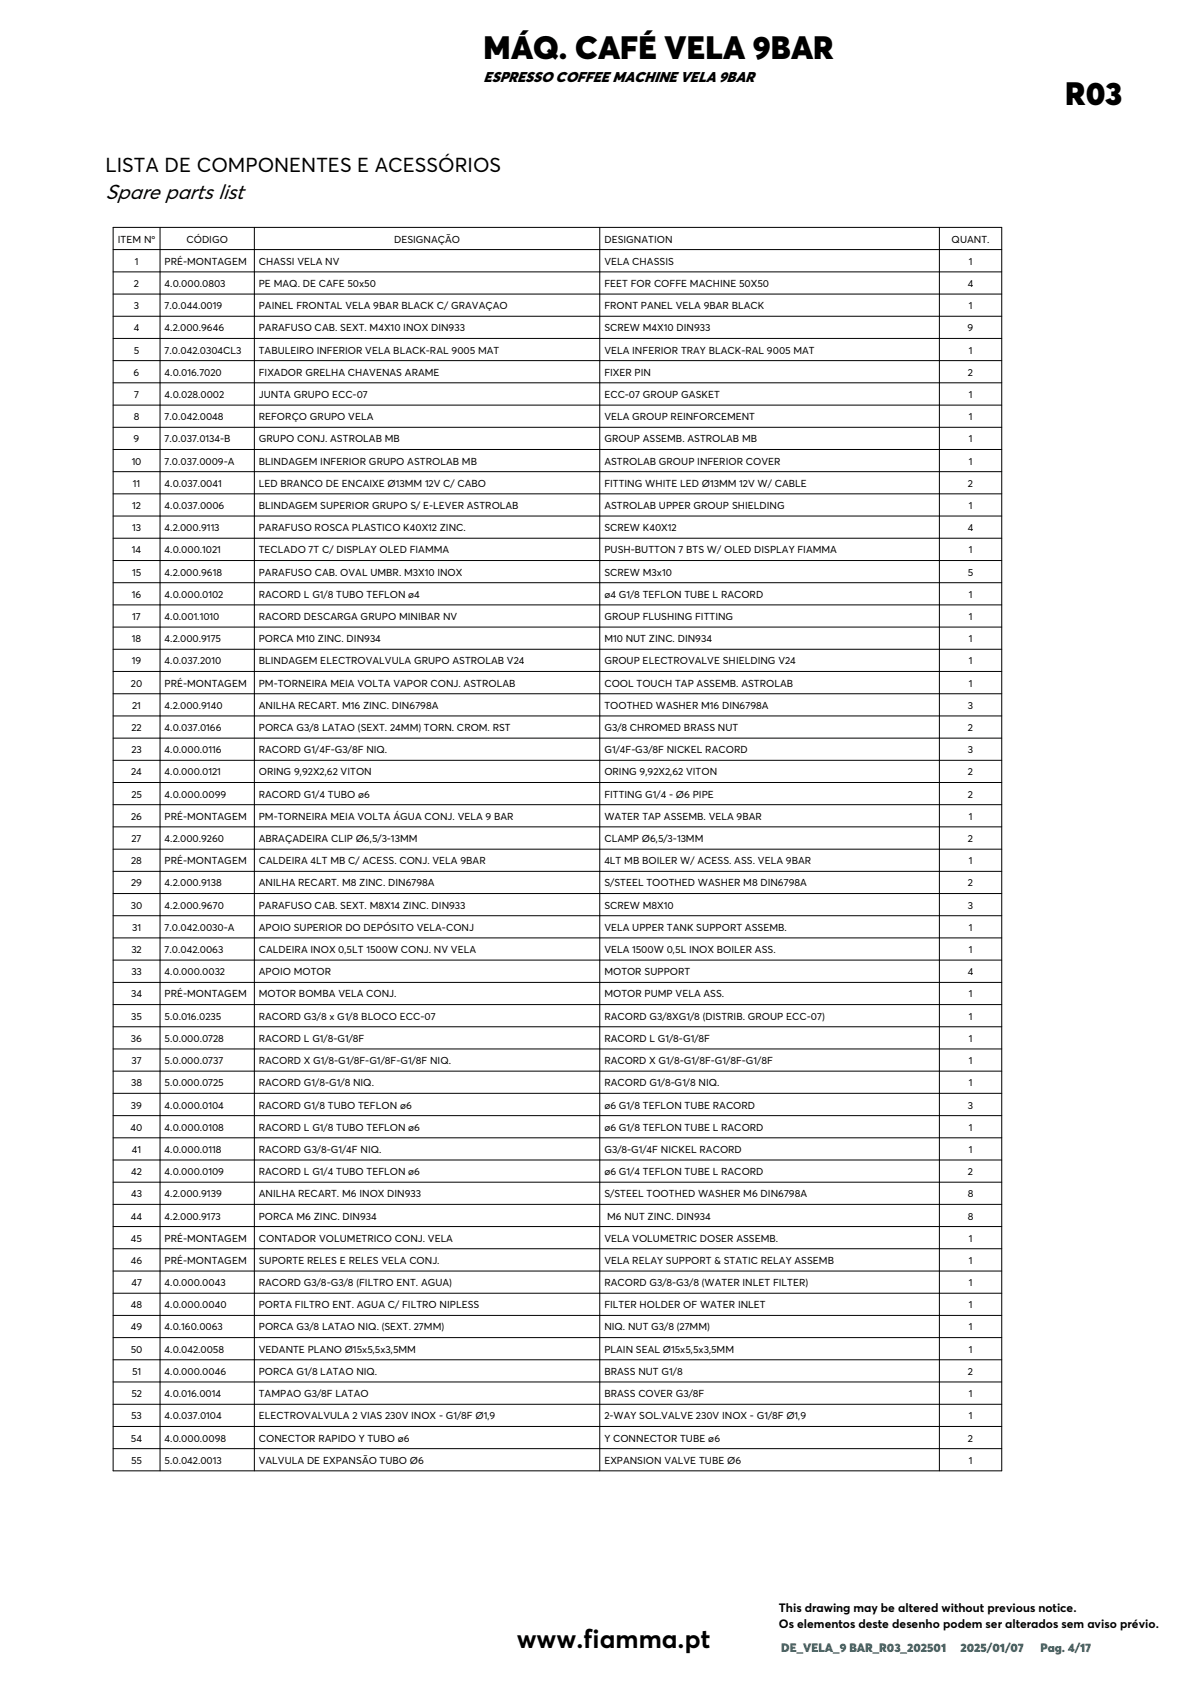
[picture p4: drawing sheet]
<svg xmlns="http://www.w3.org/2000/svg" width="420mm" height="594mm" viewBox="0 0 420 594" stroke-linecap="round" stroke-linejoin="round" font-family="sans-serif">
<defs><g id="words">
<g font-size="11.2">
<text x="169.7" y="20.9">MÁQ. CAFÉ VELA 9BAR</text>
<text x="373.9" y="36.8">R03</text>
</g>
<text font-size="9.1" x="181.4" y="578.7">www.fiamma.pt</text>
<text font-size="7.4" x="37" y="69.8">Spare parts list</text>
<text font-size="7" x="37" y="60.5">LISTA DE COMPONENTES E ACESSÓRIOS</text>
<text font-size="5.2" x="169.7" y="29">ESPRESSO COFFEE MACHINE VELA 9BAR</text>
<g font-size="4.2">
<text x="273.4" y="566">This drawing may be altered without previous notice.</text>
<text x="273.4" y="571.5">Os elementos deste desenho podem ser alterados sem aviso prévio.</text>
</g>
<g font-size="4.2" fill="#008080">
<text x="274.2" y="580.1">DE_VELA_9 BAR_R03_202501</text>
<text x="337.1" y="580.1">2025/01/07</text>
<text x="365.3" y="580.1">Pag. 4/17</text>
</g>
<g font-size="3.5">
<text x="41.4" y="85.2">ITEM Nº</text>
<text x="65.4" y="85.2">CÓDIGO</text>
<text x="138.3" y="85.2">DESIGNAÇÃO</text>
<text x="212.1" y="85.2">DESIGNATION</text>
<text x="334" y="85.2">QUANT.</text>
<text x="47.3" y="93">1</text>
<text x="57.8" y="93">PRÉ-MONTAGEM</text>
<text x="90.8" y="93">CHASSI VELA NV</text>
<text x="212.1" y="93">VELA CHASSIS</text>
<text x="340" y="93">1</text>
<text x="47" y="100.8">2</text>
<text x="57.8" y="100.8">4.0.000.0803</text>
<text x="90.8" y="100.8">PE MAQ. DE CAFE 50x50</text>
<text x="212.1" y="100.8">FEET FOR COFFE MACHINE 50X50</text>
<text x="339.7" y="100.8">4</text>
<text x="47" y="108.5">3</text>
<text x="57.8" y="108.5">7.0.044.0019</text>
<text x="90.8" y="108.5">PAINEL FRONTAL VELA 9BAR BLACK C/ GRAVAÇAO</text>
<text x="212.1" y="108.5">FRONT PANEL VELA 9BAR BLACK</text>
<text x="340" y="108.5">1</text>
<text x="46.9" y="116.3">4</text>
<text x="57.8" y="116.3">4.2.000.9646</text>
<text x="90.8" y="116.3">PARAFUSO CAB. SEXT. M4X10 INOX DIN933</text>
<text x="212.1" y="116.3">SCREW M4X10 DIN933</text>
<text x="339.6" y="116.3">9</text>
<text x="47" y="124.1">5</text>
<text x="57.8" y="124.1">7.0.042.0304CL3</text>
<text x="90.8" y="124.1">TABULEIRO INFERIOR VELA BLACK-RAL 9005 MAT</text>
<text x="212.1" y="124.1">VELA INFERIOR TRAY BLACK-RAL 9005 MAT</text>
<text x="340" y="124.1">1</text>
<text x="46.9" y="132">6</text>
<text x="57.8" y="132">4.0.016.7020</text>
<text x="90.8" y="132">FIXADOR GRELHA CHAVENAS ARAME</text>
<text x="212.1" y="132">FIXER PIN</text>
<text x="339.8" y="132">2</text>
<text x="47.1" y="139.7">7</text>
<text x="57.8" y="139.7">4.0.028.0002</text>
<text x="90.8" y="139.7">JUNTA GRUPO ECC-07</text>
<text x="212.1" y="139.7">ECC-07 GROUP GASKET</text>
<text x="340" y="139.7">1</text>
<text x="46.9" y="147.5">8</text>
<text x="57.8" y="147.5">7.0.042.0048</text>
<text x="90.8" y="147.5">REFORÇO GRUPO VELA</text>
<text x="212.1" y="147.5">VELA GROUP REINFORCEMENT</text>
<text x="340" y="147.5">1</text>
<text x="46.9" y="155.3">9</text>
<text x="57.8" y="155.3">7.0.037.0134-B</text>
<text x="90.8" y="155.3">GRUPO CONJ. ASTROLAB MB</text>
<text x="212.1" y="155.3">GROUP ASSEMB. ASTROLAB MB</text>
<text x="340" y="155.3">1</text>
<text x="46.2" y="163.1">10</text>
<text x="57.8" y="163.1">7.0.037.0009-A</text>
<text x="90.8" y="163.1">BLINDAGEM INFERIOR GRUPO ASTROLAB MB</text>
<text x="212.1" y="163.1">ASTROLAB GROUP INFERIOR COVER</text>
<text x="340" y="163.1">1</text>
<text x="46.7" y="170.9">11</text>
<text x="57.8" y="170.9">4.0.037.0041</text>
<text x="90.8" y="170.9">LED BRANCO DE ENCAIXE Ø13MM 12V C/ CABO</text>
<text x="212.1" y="170.9">FITTING WHITE LED Ø13MM 12V W/ CABLE</text>
<text x="339.8" y="170.9">2</text>
<text x="46.4" y="178.7">12</text>
<text x="57.8" y="178.7">4.0.037.0006</text>
<text x="90.8" y="178.7">BLINDAGEM SUPERIOR GRUPO S/ E-LEVER ASTROLAB</text>
<text x="212.1" y="178.7">ASTROLAB UPPER GROUP SHIELDING</text>
<text x="340" y="178.7">1</text>
<text x="46.4" y="186.5">13</text>
<text x="57.8" y="186.5">4.2.000.9113</text>
<text x="90.8" y="186.5">PARAFUSO ROSCA PLASTICO K40X12 ZINC.</text>
<text x="212.1" y="186.5">SCREW K40X12</text>
<text x="339.7" y="186.5">4</text>
<text x="46.3" y="194.3">14</text>
<text x="57.8" y="194.3">4.0.000.1021</text>
<text x="90.8" y="194.3">TECLADO 7T C/ DISPLAY OLED FIAMMA</text>
<text x="212.1" y="194.3">PUSH-BUTTON 7 BTS W/ OLED DISPLAY FIAMMA</text>
<text x="340" y="194.3">1</text>
<text x="46.4" y="202.1">15</text>
<text x="57.8" y="202.1">4.2.000.9618</text>
<text x="90.8" y="202.1">PARAFUSO CAB. OVAL UMBR. M3X10 INOX</text>
<text x="212.1" y="202.1">SCREW M3x10</text>
<text x="339.7" y="202.1">5</text>
<text x="46.3" y="209.9">16</text>
<text x="57.8" y="209.9">4.0.000.0102</text>
<text x="90.8" y="209.9">RACORD L G1/8 TUBO TEFLON ø4</text>
<text x="212.1" y="209.9">ø4 G1/8 TEFLON TUBE L RACORD</text>
<text x="340" y="209.9">1</text>
<text x="46.4" y="217.7">17</text>
<text x="57.8" y="217.7">4.0.001.1010</text>
<text x="90.8" y="217.7">RACORD DESCARGA GRUPO MINIBAR NV</text>
<text x="212.1" y="217.7">GROUP FLUSHING FITTING</text>
<text x="340" y="217.7">1</text>
<text x="46.3" y="225.5">18</text>
<text x="57.8" y="225.5">4.2.000.9175</text>
<text x="90.8" y="225.5">PORCA M10 ZINC. DIN934</text>
<text x="212.1" y="225.5">M10 NUT ZINC. DIN934</text>
<text x="340" y="225.5">1</text>
<text x="46.3" y="233.3">19</text>
<text x="57.8" y="233.3">4.0.037.2010</text>
<text x="90.8" y="233.3">BLINDAGEM ELECTROVALVULA GRUPO ASTROLAB V24</text>
<text x="212.1" y="233.3">GROUP ELECTROVALVE SHIELDING V24</text>
<text x="340" y="233.3">1</text>
<text x="46" y="241.1">20</text>
<text x="57.8" y="241.1">PRÉ-MONTAGEM</text>
<text x="90.8" y="241.1">PM-TORNEIRA MEIA VOLTA VAPOR CONJ. ASTROLAB</text>
<text x="212.1" y="241.1">COOL TOUCH TAP ASSEMB. ASTROLAB</text>
<text x="340" y="241.1">1</text>
<text x="46.4" y="248.9">21</text>
<text x="57.8" y="248.9">4.2.000.9140</text>
<text x="90.8" y="248.9">ANILHA RECART. M16 ZINC. DIN6798A</text>
<text x="212.1" y="248.9">TOOTHED WASHER M16 DIN6798A</text>
<text x="339.8" y="248.9">3</text>
<text x="46.1" y="256.7">22</text>
<text x="57.8" y="256.7">4.0.037.0166</text>
<text x="90.8" y="256.7">PORCA G3/8 LATAO (SEXT. 24MM) TORN. CROM. RST</text>
<text x="212.1" y="256.7">G3/8 CHROMED BRASS NUT</text>
<text x="339.8" y="256.7">2</text>
<text x="46.1" y="264.5">23</text>
<text x="57.8" y="264.5">4.0.000.0116</text>
<text x="90.8" y="264.5">RACORD G1/4F-G3/8F NIQ.</text>
<text x="212.1" y="264.5">G1/4F-G3/8F NICKEL RACORD</text>
<text x="339.8" y="264.5">3</text>
<text x="46.1" y="272.2">24</text>
<text x="57.8" y="272.2">4.0.000.0121</text>
<text x="90.8" y="272.2">ORING 9,92X2,62 VITON</text>
<text x="212.1" y="272.2">ORING 9,92X2,62 VITON</text>
<text x="339.8" y="272.2">2</text>
<text x="46.1" y="280.1">25</text>
<text x="57.8" y="280.1">4.0.000.0099</text>
<text x="90.8" y="280.1">RACORD G1/4 TUBO ø6</text>
<text x="212.1" y="280.1">FITTING G1/4 - Ø6 PIPE</text>
<text x="339.8" y="280.1">2</text>
<text x="46" y="287.9">26</text>
<text x="57.8" y="287.9">PRÉ-MONTAGEM</text>
<text x="90.8" y="287.9">PM-TORNEIRA MEIA VOLTA ÁGUA CONJ. VELA 9 BAR</text>
<text x="212.1" y="287.9">WATER TAP ASSEMB. VELA 9BAR</text>
<text x="340" y="287.9">1</text>
<text x="46.2" y="295.7">27</text>
<text x="57.8" y="295.7">4.2.000.9260</text>
<text x="90.8" y="295.7">ABRAÇADEIRA CLIP Ø6,5/3-13MM</text>
<text x="212.1" y="295.7">CLAMP Ø6,5/3-13MM</text>
<text x="339.8" y="295.7">2</text>
<text x="46.1" y="303.4">28</text>
<text x="57.8" y="303.4">PRÉ-MONTAGEM</text>
<text x="90.8" y="303.4">CALDEIRA 4LT MB C/ ACESS. CONJ. VELA 9BAR</text>
<text x="212.1" y="303.4">4LT MB BOILER W/ ACESS. ASS. VELA 9BAR</text>
<text x="340" y="303.4">1</text>
<text x="46" y="311.2">29</text>
<text x="57.8" y="311.2">4.2.000.9138</text>
<text x="90.8" y="311.2">ANILHA RECART. M8 ZINC. DIN6798A</text>
<text x="212.1" y="311.2">S/STEEL TOOTHED WASHER M8 DIN6798A</text>
<text x="339.8" y="311.2">2</text>
<text x="45.9" y="319">30</text>
<text x="57.8" y="319">4.2.000.9670</text>
<text x="90.8" y="319">PARAFUSO CAB. SEXT. M8X14 ZINC. DIN933</text>
<text x="212.1" y="319">SCREW M8X10</text>
<text x="339.8" y="319">3</text>
<text x="46.4" y="326.9">31</text>
<text x="57.8" y="326.9">7.0.042.0030-A</text>
<text x="90.8" y="326.9">APOIO SUPERIOR DO DEPÓSITO VELA-CONJ</text>
<text x="212.1" y="326.9">VELA UPPER TANK SUPPORT ASSEMB.</text>
<text x="340" y="326.9">1</text>
<text x="46.1" y="334.6">32</text>
<text x="57.8" y="334.6">7.0.042.0063</text>
<text x="90.8" y="334.6">CALDEIRA INOX 0,5LT 1500W CONJ. NV VELA</text>
<text x="212.1" y="334.6">VELA 1500W 0,5L INOX BOILER ASS.</text>
<text x="340" y="334.6">1</text>
<text x="46.1" y="342.4">33</text>
<text x="57.8" y="342.4">4.0.000.0032</text>
<text x="90.8" y="342.4">APOIO MOTOR</text>
<text x="212.1" y="342.4">MOTOR SUPPORT</text>
<text x="339.7" y="342.4">4</text>
<text x="46" y="350.2">34</text>
<text x="57.8" y="350.2">PRÉ-MONTAGEM</text>
<text x="90.8" y="350.2">MOTOR BOMBA VELA CONJ.</text>
<text x="212.1" y="350.2">MOTOR PUMP VELA ASS.</text>
<text x="340" y="350.2">1</text>
<text x="46.1" y="358">35</text>
<text x="57.8" y="358">5.0.016.0235</text>
<text x="90.8" y="358">RACORD G3/8 x G1/8 BLOCO ECC-07</text>
<text x="212.1" y="358">RACORD G3/8XG1/8 (DISTRIB. GROUP ECC-07)</text>
<text x="340" y="358">1</text>
<text x="46" y="365.8">36</text>
<text x="57.8" y="365.8">5.0.000.0728</text>
<text x="90.8" y="365.8">RACORD L G1/8-G1/8F</text>
<text x="212.1" y="365.8">RACORD L G1/8-G1/8F</text>
<text x="340" y="365.8">1</text>
<text x="46.1" y="373.6">37</text>
<text x="57.8" y="373.6">5.0.000.0737</text>
<text x="90.8" y="373.6">RACORD X G1/8-G1/8F-G1/8F-G1/8F NIQ.</text>
<text x="212.1" y="373.6">RACORD X G1/8-G1/8F-G1/8F-G1/8F</text>
<text x="340" y="373.6">1</text>
<text x="46" y="381.4">38</text>
<text x="57.8" y="381.4">5.0.000.0725</text>
<text x="90.8" y="381.4">RACORD G1/8-G1/8 NIQ.</text>
<text x="212.1" y="381.4">RACORD G1/8-G1/8 NIQ.</text>
<text x="340" y="381.4">1</text>
<text x="46" y="389.2">39</text>
<text x="57.8" y="389.2">4.0.000.0104</text>
<text x="90.8" y="389.2">RACORD G1/8 TUBO TEFLON ø6</text>
<text x="212.1" y="389.2">ø6 G1/8 TEFLON TUBE RACORD</text>
<text x="339.8" y="389.2">3</text>
<text x="45.8" y="397">40</text>
<text x="57.8" y="397">4.0.000.0108</text>
<text x="90.8" y="397">RACORD L G1/8 TUBO TEFLON ø6</text>
<text x="212.1" y="397">ø6 G1/8 TEFLON TUBE L RACORD</text>
<text x="340" y="397">1</text>
<text x="46.3" y="404.8">41</text>
<text x="57.8" y="404.8">4.0.000.0118</text>
<text x="90.8" y="404.8">RACORD G3/8-G1/4F NIQ.</text>
<text x="212.1" y="404.8">G3/8-G1/4F NICKEL RACORD</text>
<text x="340" y="404.8">1</text>
<text x="46.1" y="412.6">42</text>
<text x="57.8" y="412.6">4.0.000.0109</text>
<text x="90.8" y="412.6">RACORD L G1/4 TUBO TEFLON ø6</text>
<text x="212.1" y="412.6">ø6 G1/4 TEFLON TUBE L RACORD</text>
<text x="339.8" y="412.6">2</text>
<text x="46" y="420.4">43</text>
<text x="57.8" y="420.4">4.2.000.9139</text>
<text x="90.8" y="420.4">ANILHA RECART. M6 INOX DIN933</text>
<text x="212.1" y="420.4">S/STEEL TOOTHED WASHER M6 DIN6798A</text>
<text x="339.7" y="420.4">8</text>
<text x="46" y="428.2">44</text>
<text x="57.8" y="428.2">4.2.000.9173</text>
<text x="90.8" y="428.2">PORCA M6 ZINC. DIN934</text>
<text x="213.1" y="428.2">M6 NUT ZINC. DIN934</text>
<text x="339.7" y="428.2">8</text>
<text x="46" y="436">45</text>
<text x="57.8" y="436">PRÉ-MONTAGEM</text>
<text x="90.8" y="436">CONTADOR VOLUMETRICO CONJ. VELA</text>
<text x="212.1" y="436">VELA VOLUMETRIC DOSER ASSEMB.</text>
<text x="340" y="436">1</text>
<text x="45.9" y="443.8">46</text>
<text x="57.8" y="443.8">PRÉ-MONTAGEM</text>
<text x="90.8" y="443.8">SUPORTE RELES E RELES VELA CONJ.</text>
<text x="212.1" y="443.8">VELA RELAY SUPPORT &amp; STATIC RELAY ASSEMB</text>
<text x="340" y="443.8">1</text>
<text x="46.1" y="451.6">47</text>
<text x="57.8" y="451.6">4.0.000.0043</text>
<text x="90.8" y="451.6">RACORD G3/8-G3/8 (FILTRO ENT. AGUA)</text>
<text x="212.1" y="451.6">RACORD G3/8-G3/8 (WATER INLET FILTER)</text>
<text x="340" y="451.6">1</text>
<text x="46" y="459.4">48</text>
<text x="57.8" y="459.4">4.0.000.0040</text>
<text x="90.8" y="459.4">PORTA FILTRO ENT. AGUA C/ FILTRO NIPLESS</text>
<text x="212.1" y="459.4">FILTER HOLDER OF WATER INLET</text>
<text x="340" y="459.4">1</text>
<text x="45.9" y="467.1">49</text>
<text x="57.8" y="467.1">4.0.160.0063</text>
<text x="90.8" y="467.1">PORCA G3/8 LATAO NIQ. (SEXT. 27MM)</text>
<text x="212.1" y="467.1">NIQ. NUT G3/8 (27MM)</text>
<text x="340" y="467.1">1</text>
<text x="45.9" y="474.9">50</text>
<text x="57.8" y="474.9">4.0.042.0058</text>
<text x="90.8" y="474.9">VEDANTE PLANO Ø15x5,5x3,5MM</text>
<text x="212.1" y="474.9">PLAIN SEAL Ø15x5,5x3,5MM</text>
<text x="340" y="474.9">1</text>
<text x="46.4" y="482.8">51</text>
<text x="57.8" y="482.8">4.0.000.0046</text>
<text x="90.8" y="482.8">PORCA G1/8 LATAO NIQ.</text>
<text x="212.1" y="482.8">BRASS NUT G1/8</text>
<text x="339.8" y="482.8">2</text>
<text x="46.1" y="490.6">52</text>
<text x="57.8" y="490.6">4.0.016.0014</text>
<text x="90.8" y="490.6">TAMPAO G3/8F LATAO</text>
<text x="212.1" y="490.6">BRASS COVER G3/8F</text>
<text x="340" y="490.6">1</text>
<text x="46.1" y="498.3">53</text>
<text x="57.8" y="498.3">4.0.037.0104</text>
<text x="90.8" y="498.3">ELECTROVALVULA 2 VIAS 230V INOX - G1/8F Ø1,9</text>
<text x="212.1" y="498.3">2-WAY SOL.VALVE 230V INOX - G1/8F Ø1,9</text>
<text x="340" y="498.3">1</text>
<text x="46" y="506.1">54</text>
<text x="57.8" y="506.1">4.0.000.0098</text>
<text x="90.8" y="506.1">CONECTOR RAPIDO Y TUBO ø6</text>
<text x="212.1" y="506.1">Y CONNECTOR TUBE ø6</text>
<text x="339.8" y="506.1">2</text>
<text x="46" y="513.9">55</text>
<text x="57.8" y="513.9">5.0.042.0013</text>
<text x="90.8" y="513.9">VALVULA DE EXPANSÃO TUBO Ø6</text>
<text x="212.1" y="513.9">EXPANSION VALVE TUBE Ø6</text>
<text x="340" y="513.9">1</text>
</g>
</g></defs>
<g fill="none" stroke="#000" stroke-width=".35">
<path d="M39.7 79.8h311.9v436.6h-311.9zM56.2 79.8v436.6M89.3 79.8v436.6M210.5 79.8v436.6M329.7 79.8v436.6M39.7 87.6h311.9M39.7 95.5h311.9M39.7 103.3h311.9M39.7 111h311.9M39.7 118.8h311.9M39.7 126.6h311.9M39.7 134.4h311.9"/>
<path d="M39.7 142.2h311.9M39.7 150h311.9M39.7 157.8h311.9M39.7 165.6h311.9M39.7 173.4h311.9M39.7 181.2h311.9M39.7 189h311.9M39.7 196.8h311.9M39.7 204.6h311.9M39.7 212.4h311.9M39.7 220.2h311.9M39.7 228h311.9"/>
<path d="M39.7 235.8h311.9M39.7 243.6h311.9M39.7 251.4h311.9M39.7 259.2h311.9M39.7 267h311.9M39.7 274.7h311.9M39.7 282.5h311.9M39.7 290.3h311.9M39.7 298.2h311.9M39.7 305.9h311.9M39.7 313.7h311.9M39.7 321.5h311.9"/>
<path d="M39.7 329.3h311.9M39.7 337.1h311.9M39.7 344.9h311.9M39.7 352.7h311.9M39.7 360.5h311.9M39.7 368.3h311.9M39.7 376.1h311.9M39.7 383.9h311.9M39.7 391.7h311.9M39.7 399.5h311.9M39.7 407.3h311.9M39.7 415.1h311.9"/>
<path d="M39.7 422.9h311.9M39.7 430.7h311.9M39.7 438.4h311.9M39.7 446.3h311.9M39.7 454.1h311.9M39.7 461.9h311.9M39.7 469.6h311.9M39.7 477.4h311.9M39.7 485.2h311.9M39.7 493.1h311.9M39.7 500.8h311.9M39.7 508.6h311.9"/>
</g>
<use href="#words"/>
</svg>
